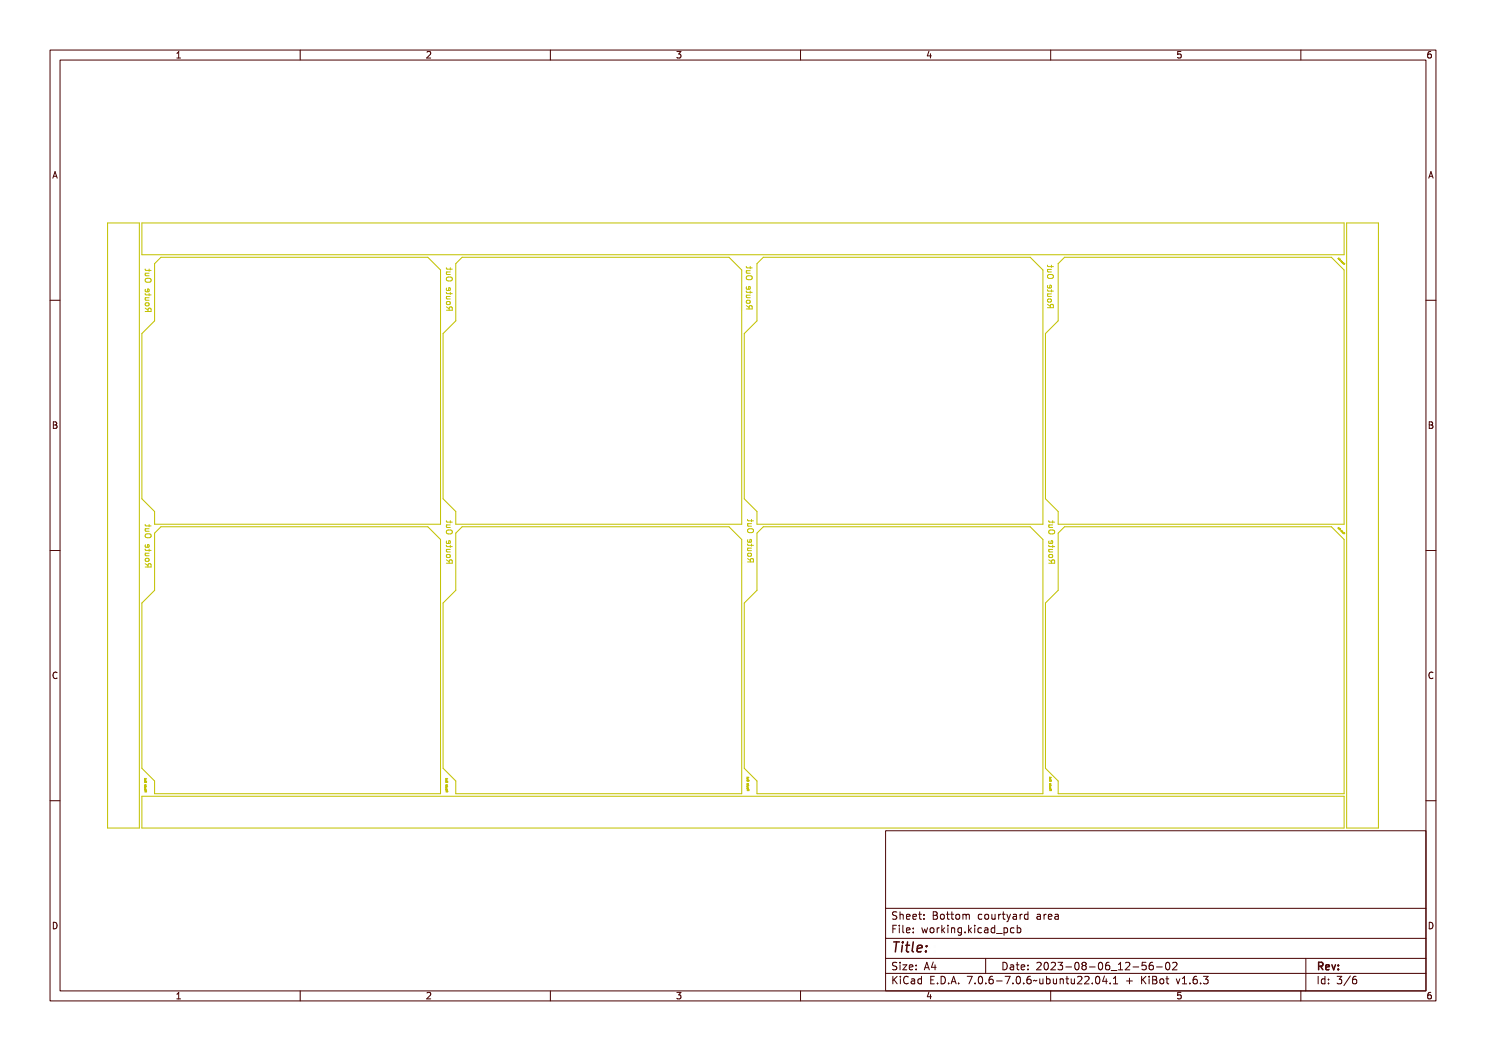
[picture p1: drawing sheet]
<svg xmlns="http://www.w3.org/2000/svg" width="297mm" height="210mm" viewBox="0 0 297 210" stroke-linecap="round" stroke-linejoin="round" font-family="sans-serif">
<defs><g id="words">
<text font-size="2.7" fill="#480000" x="178" y="190.3">Title:</text>
<g font-size="2" fill="#480000">
<text x="178" y="183.7">Sheet: Bottom courtyard area</text>
<text x="178" y="186.5">File: working.kicad_pcb</text>
<text x="178" y="193.9">Size: A4</text>
<text x="178" y="196.6">KiCad E.D.A. 7.0.6-7.0.6~ubuntu22.04.1 + KiBot v1.6.3</text>
<text x="200" y="193.9">Date: 2023-08-06_12-56-02</text>
<text x="263" y="196.6">Id: 3/6</text>
<text x="263" y="193.9">Rev:</text>
</g>
<g font-size="1.7" fill="#480000">
<text x="35" y="11.7">1</text>
<text x="85" y="11.7">2</text>
<text x="135" y="11.7">3</text>
<text x="185" y="11.7">4</text>
<text x="235" y="11.7">5</text>
<text x="285" y="11.7">6</text>
<text x="10.5" y="35.7">A</text>
<text x="285.5" y="35.7">A</text>
<text x="10.5" y="85.6">B</text>
<text x="285.5" y="85.6">B</text>
<text x="10.5" y="135.7">C</text>
<text x="285.5" y="135.7">C</text>
<text x="10.5" y="185.6">D</text>
<text x="285.5" y="185.6">D</text>
<text x="35" y="199.7">1</text>
<text x="85" y="199.7">2</text>
<text x="135" y="199.7">3</text>
<text x="185" y="199.7">4</text>
<text x="235" y="199.7">5</text>
<text x="285" y="199.7">6</text>
</g>
</g></defs>
<g fill="none" stroke="#c2c200" stroke-width=".2">
<path d="M21.5 44.6h6.4v120.9h-6.4zM27.8 56.1a.54 .54 0 0 1 .8-.1 .54 .54 0 0 1 .1 .7 .62 .62 0 0 1-1-.4zM27.9 56.3a.51 .51 0 0 1 .5-.1 .51 .51 0 0 1 .3 .3 .51 .51 0 0 1-.5 .2 .51 .51 0 0 1-.3-.4zM28 59.9h.9l-.2 .1a.28 .28 0 0 1 .2 .4 .28 .28 0 0 1-.4 .1h-.5v-.1h.6l.2-.2-.2-.2h-.6zM28 58.9h.1v.4h.6l.2-.4v.4l-.2 .1h-.6l-.1 .2v-.2h-.2v-.1h.2zM28 55.1h.9l-.2 .2a.28 .28 0 0 1 .2 .3 .28 .28 0 0 1-.4 .2h-.5v-.1h.6l.2-.2-.2-.2h-.6zM28 54.2h.1v.3h.6l.2-.3v.3l-.2 .2h-.6l-.1 .2v-.2h-.2v-.2h.2zM28.1 58l.4-.1v.7a.33 .33 0 0 0 .3-.3 .33 .33 0 0 0-.1-.3 .44 .44 0 0 1 .1 .6 .44 .44 0 0 1-.7 .1 .44 .44 0 0 1 0-.7zM28.2 58.1h.2v.4l-.3-.1zM28.4 44.6h240.2v6.3h-240.2zM29 53.8l.2 .2h1M29 58.6l.2 .3h1"/>
<path d="M29 59.5h.8M29 54.6h.8M29.1 55.8l.7-.2a.39 .39 0 0 1 .4 .4 .39 .39 0 0 1-.4 .4h-.4a.39 .39 0 0 1-.4-.2 .39 .39 0 0 1 .1-.4zM29.1 57.8l-.1 .3 .2 .2h.5v-.5l-.2-.1-.1 .6M29.1 54.6v.4l.7 .1M29.1 59.5v.4l.7 .1M29.8 53.8v.4M29.8 58.6v.5M32.2 51.4h53.3l2.5 2.6v50.8h-57.1v-2.6l-2.5-2.5v-33l2.5-2.6v-11.4zM88 55.9a.54 .54 0 0 1 .8-.1 .54 .54 0 0 1 .1 .7 .62 .62 0 0 1-1-.5zM88.1 56.1a.51 .51 0 0 1 .5-.2 .51 .51 0 0 1 .3 .4 .51 .51 0 0 1-.5 .1 .51 .51 0 0 1-.3-.3zM88.2 59.6h.9l-.2 .2a.28 .28 0 0 1 .2 .3 .28 .28 0 0 1-.4 .2h-.5v-.2h.6l.2-.1-.2-.2h-.6z"/>
<path d="M88.2 58.7h.1v.3h.6l.2-.3v.3l-.2 .1-.6 .1-.1 .2v-.2h-.2v-.2h.2zM88.2 54.9h.9l-.2 .1a.28 .28 0 0 1 .2 .4 .28 .28 0 0 1-.4 .2h-.5v-.2h.6l.2-.2-.2-.2h-.6zM88.2 54h.1v.3h.6l.2-.3v.3l-.2 .1h-.6l-.1 .3v-.3h-.2v-.1h.2zM88.3 57.8l.4-.1v.6a.33 .33 0 0 0 .3-.2 .33 .33 0 0 0-.1-.4 .44 .44 0 0 1 .1 .6 .44 .44 0 0 1-.7 .1 .44 .44 0 0 1 0-.6zM88.4 57.9l.2-.1v.5l-.3-.2zM89.2 53.5l.2 .3h1M89.2 58.4l.2 .3h1M89.2 59.2h.8M89.2 54.3h.8M89.3 57.5l-.1 .4 .2 .2 .5-.1v-.5h-.2l-.1 .6M89.3 54.3v.5h.7M89.3 59.2v.5h.7"/>
<path d="M89.4 55.4h.6a.39 .39 0 0 1 .4 .3 .39 .39 0 0 1-.4 .4h-.4a.4 .4 0 0 1-.4-.2 .4 .4 0 0 1 .2-.5zM90 53.5v.4M90 58.4v.4M91.1 52.7l1.3-1.3h53.3l2.5 2.6v50.8h-57.1v-2.6l-2.5-2.5v-33l2.5-2.6zM148 55.6a.54 .54 0 0 1 .7-.1 .54 .54 0 0 1 .2 .7 .62 .62 0 0 1-1-.4zM148 55.8a.51 .51 0 0 1 .5-.2 .51 .51 0 0 1 .4 .4 .51 .51 0 0 1-.5 .2 .51 .51 0 0 1-.4-.4zM148.1 59.4h.9l-.1 .1a.28 .28 0 0 1 .1 .4 .28 .28 0 0 1-.3 .1h-.6v-.1h.7l.1-.2-.1-.2h-.7zM148.1 58.4h.2v.4h.5l.2-.4v.4l-.1 .1h-.6l-.2 .2v-.2h-.2v-.1h.2zM148.1 54.6h.9l-.1 .2a.28 .28 0 0 1 .1 .3 .28 .28 0 0 1-.3 .2h-.6v-.1l.7-.1 .1-.1-.1-.2h-.7zM148.1 53.7h.2v.3h.5l.2-.3v.3l-.1 .2h-.6l-.2 .2v-.2h-.2v-.2h.2zM148.2 57.5l.4-.1v.6a.33 .33 0 0 0 .3-.2 .33 .33 0 0 0-.1-.3 .44 .44 0 0 1 .1 .6 .44 .44 0 0 1-.6 .1 .44 .44 0 0 1-.1-.7zM148.3 57.6h.2v.4l-.2-.1z"/>
<path d="M149.2 53.2l.1 .3h1M149.2 58.1l.1 .3h1M149.2 59h.7M149.2 54.1h.7M149.2 57.3v.3l.1 .2 .6-.1v-.4l-.2-.1-.1 .6M149.2 55.3l.7-.2a.39 .39 0 0 1 .5 .4 .39 .39 0 0 1-.5 .4h-.3a.39 .39 0 0 1-.4-.2 .39 .39 0 0 1 0-.4zM149.3 59l-.1 .4 .7 .1M149.3 54.1l-.1 .4 .7 .1M149.9 53.2v.5M149.9 58.1v.5M151.3 52.7l1.3-1.3h53.3l2.5 2.6v50.8h-57.1v-2.6l-2.5-2.5v-33l2.5-2.6zM208.2 55.4a.54 .54 0 0 1 .7-.1 .54 .54 0 0 1 .2 .7 .62 .62 0 0 1-1-.5z"/>
<path d="M208.2 55.6a.51 .51 0 0 1 .5-.2 .51 .51 0 0 1 .4 .4 .51 .51 0 0 1-.5 .1 .51 .51 0 0 1-.4-.3zM208.3 59.1h.9l-.1 .2a.28 .28 0 0 1 .1 .3 .28 .28 0 0 1-.3 .2h-.6v-.2h.7l.1-.1-.2-.2h-.6zM208.3 58.2h.2v.3h.5l.2-.3v.3l-.1 .1-.6 .1-.2 .2v-.2h-.2v-.2h.2zM208.3 54.4h.9l-.1 .1a.28 .28 0 0 1 .1 .4 .28 .28 0 0 1-.3 .1h-.6v-.1h.7l.1-.2-.2-.2h-.6zM208.3 53.5h.2v.3h.5l.2-.3v.3l-.1 .1h-.6l-.2 .2v-.2h-.2v-.1h.2zM208.4 57.3l.4-.1v.6a.33 .33 0 0 0 .3-.2 .33 .33 0 0 0-.1-.4 .44 .44 0 0 1 .1 .6 .44 .44 0 0 1-.6 .1 .44 .44 0 0 1-.1-.6zM208.5 57.4l.2-.1v.5l-.2-.2zM209.4 53l.1 .3h1M209.4 57.9l.1 .3h1M209.4 58.7h.7M209.4 53.8h.7M209.4 57v.4l.1 .1h.6v-.5h-.2l-.2 .5"/>
<path d="M209.4 59.9l.5-.2 .2 .4-.2 .3h-.3l-.2-.3zM209.4 55l.7-.2a.39 .39 0 0 1 .5 .4 .39 .39 0 0 1-.5 .4h-.4a.39 .39 0 0 1-.3-.2 .39 .39 0 0 1 0-.4zM209.5 53.8l-.1 .5h.7M209.5 58.7l-.1 .5h.7M210.1 53v.4M210.1 57.9v.4M211.5 52.7l1.3-1.3h53.3l2.5 2.6v50.8h-57.1v-2.6l-2.5-2.5v-33l2.5-2.6zM267.4 51.7h.1M267.5 51.7h.1M267.5 51.6h.1M267.6 51.8h.1M267.6 51.5l-.1 .2"/>
<path d="M267.6 51.7l-.1 .1M267.7 51.9v.1M267.7 52h.1M267.7 51.7l-.1 .1M267.9 51.8h.1M267.9 51.8l-.2 .1M267.9 51.8v.1M267.9 51.9l-.1 .1M267.9 51.9h.1M268 52.2v.1M268 52.3h.1M268.1 52.2v.1"/>
<path d="M268.1 52.1l.1 .1M268.1 52.1v.1M268.1 52.4h.1M268.1 52.2l-.1 .1M268.2 52.2h-.1M268.2 52.4h-.1M268.2 52.2l.1 .1M268.2 52.5h.1M268.3 52.5h.1M268.3 52.2l-.1 .2M268.3 52.4l-.1 .1M268.4 52.6h.1"/>
<path d="M268.4 52.6v.1M268.4 52.4l-.1 .1M268.4 52.7h.1M268.4 52.5v.1M268.5 52.5h.1M268.5 52.5v.1M268.5 52.8h.3h-.2l.1 .1zM268.5 52.6v.1M268.5 52.6h.1M268.5 52.8h.1M268.6 52.7h.1M268.6 52.7l-.1 .1"/>
<path d="M268.7 52.6l-.1 .1M268.7 52.6h.1M268.7 52.6l.1 .1-.2 .2M268.8 52.5l.2 .1-.1-.2 .1 .2zM269 52.3l.2 .1zM269.1 52.2l.2 .1zM269.2 52.2h.1M269.2 44.6h6.3v120.9h-6.3zM269.4 51.9l.1 .1zM269.5 51.9h.1v-.1l.1 .1zM269.6 51.6l.2 .2zM27.8 61.9l.4-.1 .1 .2 .6-.4v.2l-.5 .4v.1h.5v.2h-1.2z"/>
<path d="M27.9 62h.3l.1 .3h-.5zM28.2 61l.5 .1a.29 .29 0 0 1-.3 .3 .29 .29 0 0 1-.2-.4zM29 62.2h1.2l-.1-.6-.5 .1v.5M29 61.6l.6 .4M29.1 60.6l.5-.1 .2 .4-.2 .2h-.4l-.2-.2zM88 61.6l.4-.1 .1 .2 .6-.3v.1l-.5 .4v.2h.5v.1h-1.2zM88.1 61.7h.3l.1 .4h-.5zM88.4 60.7l.5 .1a.29 .29 0 0 1-.3 .3 .29 .29 0 0 1-.2-.4zM89.2 62h1.2l-.1-.6h-.5v.6M89.2 61.3l.6 .4M89.3 60.3h.6v.5h-.6l-.1-.2zM148 61.4l.3-.1 .2 .2 .5-.4v.2l-.5 .4v.1h.5v.2h-1.1z"/>
<path d="M148 61.5h.3l.1 .3h-.4zM148.3 60.5l.6 .1a.29 .29 0 0 1-.3 .3 .29 .29 0 0 1-.3-.4zM149.2 61.1l.5 .4M149.2 61.7h1.1l-.1-.6-.4 .1-.1 .5M149.2 60.1l.5-.1 .2 .4-.2 .2h-.3l-.2-.2zM208.1 61.1l.4-.1 .2 .2 .5-.3v.1l-.5 .4v.2h.5v.1h-1.1zM208.2 61.2h.3l.1 .4h-.4zM208.5 60.2l.6 .1a.29 .29 0 0 1-.3 .3 .29 .29 0 0 1-.3-.4zM209.4 60.8l.5 .4M209.4 61.5h1.1l-.1-.6h-.4l-.1 .6M27.8 112.9l.4-.1 .1 .3 .6-.4v.2l-.5 .3v.2h.5v.1h-1.2zM27.8 107.2a.54 .54 0 0 1 .8-.1 .54 .54 0 0 1 .1 .7 .62 .62 0 0 1-1-.5z"/>
<path d="M27.9 107.4a.51 .51 0 0 1 .5-.2 .51 .51 0 0 1 .3 .4 .51 .51 0 0 1-.5 .2 .51 .51 0 0 1-.3-.4zM27.9 113h.3l.1 .4h-.5zM28 110.9h.9l-.2 .2a.28 .28 0 0 1 .2 .3 .28 .28 0 0 1-.4 .2h-.5v-.1l.6-.1 .2-.1-.2-.2h-.6zM28 110h.1v.3h.6l.2-.3v.3l-.2 .2h-.6l-.1 .2v-.2h-.2v-.2h.2zM28 106.2h.9l-.2 .1a.28 .28 0 0 1 .2 .4 .28 .28 0 0 1-.4 .2h-.5v-.2h.6l.2-.2-.2-.1-.6-.1zM28 105.3h.1v.3h.6l.2-.3v.3l-.2 .1h-.6l-.1 .3v-.3h-.2v-.1h.2zM28.1 109.1l.4-.1v.6a.33 .33 0 0 0 .3-.2 .33 .33 0 0 0-.1-.4 .44 .44 0 0 1 .1 .7 .44 .44 0 0 1-.7 0 .44 .44 0 0 1 0-.6zM28.2 109.2l.2-.1v.5l-.3-.2zM28.2 112.1h.5a.29 .29 0 0 1-.3 .3 .29 .29 0 0 1-.2-.3zM29 110.5h.8M29 105.7h.8M29 112.6l.6 .4"/>
<path d="M29 113.3h1.2l-.1-.6h-.5v.6M29 104.8l.2 .3h1M29 109.7l.2 .3h1M29.1 108.9l-.1 .3 .2 .2 .5-.1v-.4l-.2-.1-.1 .6M29.1 111.6h.6v.5h-.6l-.1-.1zM29.1 105.7v.4l.7 .1M29.1 110.5v.5l.7 .1M29.2 106.7h.6a.39 .39 0 0 1 .4 .4 .39 .39 0 0 1-.4 .4h-.4a.4 .4 0 0 1-.4-.3 .4 .4 0 0 1 .2-.5zM29.8 104.8v.5M29.8 109.7v.5M32.2 105.3h53.3l2.5 2.5v50.8h-57.1v-2.5l-2.5-2.6v-33l2.5-2.5v-11.5zM88 112.2l.4-.1 .1 .2 .6-.4v.2l-.5 .4v.1h.5v.2h-1.2z"/>
<path d="M88 106.4a.54 .54 0 0 1 .8-.1 .54 .54 0 0 1 .1 .7 .62 .62 0 0 1-1-.4zM88.1 106.6a.51 .51 0 0 1 .5-.2 .51 .51 0 0 1 .3 .4 .51 .51 0 0 1-.5 .2 .51 .51 0 0 1-.3-.4zM88.1 112.3h.3l.1 .3h-.5zM88.2 110.2h.9l-.2 .1a.28 .28 0 0 1 .2 .4 .28 .28 0 0 1-.4 .1h-.5v-.1h.6l.2-.2-.2-.2h-.6zM88.2 109.2h.1v.4h.6l.2-.4v.4l-.2 .1h-.6l-.1 .2v-.2h-.2v-.1h.2zM88.2 105.4h.9l-.2 .2a.28 .28 0 0 1 .2 .3 .28 .28 0 0 1-.4 .2h-.5v-.1l.6-.1 .2-.1-.2-.2h-.6zM88.2 104.5h.1v.3h.6l.2-.3v.3l-.2 .2h-.6l-.1 .2v-.2h-.2v-.2h.2zM88.3 108.3l.4-.1v.6a.33 .33 0 0 0 .3-.2 .33 .33 0 0 0-.1-.3 .44 .44 0 0 1 .1 .6 .44 .44 0 0 1-.7 .1 .44 .44 0 0 1 0-.7zM88.4 108.4h.2v.4l-.3-.1zM88.4 111.3l.5 .1a.29 .29 0 0 1-.3 .3 .29 .29 0 0 1-.2-.4zM89.2 112.5h1.2l-.1-.6-.5 .1v.5M89.2 109.8h.8"/>
<path d="M89.2 108.9l.2 .3h1M89.2 104.9h.8M89.2 104l.2 .3h1M89.2 111.9l.6 .4M89.3 110.9l.5-.1 .2 .4-.2 .2h-.4l-.2-.2zM89.3 108.1l-.1 .3 .2 .2 .5-.1v-.4l-.2-.1-.1 .6M89.3 109.8v.4l.7 .1M89.3 104.9v.4l.7 .1M89.4 106l.6-.1a.39 .39 0 0 1 .4 .4 .39 .39 0 0 1-.4 .4h-.4a.4 .4 0 0 1-.4-.3 .4 .4 0 0 1 .2-.4zM90 104v.5M90 108.9v.5M92.4 105.3h53.3l2.5 2.5v50.8h-57.1v-2.5l-2.5-2.6v-33l2.5-2.5v-11.5z"/>
<path d="M148.2 111.9l.4-.1 .1 .2 .6-.3v.1l-.5 .4v.2h.5v.1h-1.2zM148.2 106.2a.54 .54 0 0 1 .7-.1 .54 .54 0 0 1 .2 .7 .62 .62 0 0 1-1-.5zM148.2 106.4a.51 .51 0 0 1 .6-.2 .51 .51 0 0 1 .3 .4 .51 .51 0 0 1-.5 .1 .51 .51 0 0 1-.4-.3zM148.3 112h.3l.1 .4h-.5zM148.4 109.9h.9l-.2 .2a.28 .28 0 0 1 .2 .3 .28 .28 0 0 1-.4 .2h-.5v-.2h.6l.2-.1-.2-.2h-.6zM148.4 109h.1v.3h.6l.2-.3-.1 .3-.1 .1-.6 .1-.1 .2v-.2h-.2v-.2h.2zM148.4 105.2h.9l-.2 .1a.28 .28 0 0 1 .2 .4 .28 .28 0 0 1-.4 .1h-.5v-.1h.6l.2-.2-.2-.2h-.6zM148.4 104.3h.1v.3h.6l.2-.3-.1 .3-.1 .1h-.6l-.1 .2v-.2h-.2v-.1h.2zM148.5 108.1l.4-.1v.6a.33 .33 0 0 0 .3-.2 .33 .33 0 0 0-.1-.4 .44 .44 0 0 1 .1 .6 .44 .44 0 0 1-.7 .1 .44 .44 0 0 1 0-.6zM148.6 108.2l.2-.1v.5l-.3-.2zM148.6 111l.5 .1a.29 .29 0 0 1-.3 .3 .29 .29 0 0 1-.2-.4zM149.4 111.6l.6 .4"/>
<path d="M149.4 112.3h1.2l-.1-.6h-.5v.6M149.4 103.8l.2 .3h1M149.4 108.7l.2 .3h1M149.4 109.5h.8M149.4 104.6h.8M149.5 105.8l.7-.2a.39 .39 0 0 1 .4 .4 .39 .39 0 0 1-.4 .4h-.4a.39 .39 0 0 1-.4-.2 .39 .39 0 0 1 .1-.4zM149.5 110.7l.5-.2 .2 .4-.2 .3h-.4l-.2-.3zM149.5 107.8l-.1 .4 .2 .1h.5v-.5h-.2l-.1 .5M149.5 104.6v.5h.7M149.5 109.5v.5h.7M150.2 103.8v.4M150.2 108.7v.4"/>
<path d="M151.3 106.5l1.3-1.2h53.3l2.5 2.5v50.8h-57.1v-2.5l-2.5-2.6v-33l2.5-2.5zM208.4 112.2l.3-.1 .2 .2 .6-.4v.2l-.5 .4v.1h.5v.2h-1.2zM208.4 106.4a.54 .54 0 0 1 .7-.1 .54 .54 0 0 1 .2 .7 .62 .62 0 0 1-1-.4zM208.4 106.6a.51 .51 0 0 1 .6-.2 .51 .51 0 0 1 .3 .4 .51 .51 0 0 1-.5 .2 .51 .51 0 0 1-.4-.4zM208.5 112.3h.3v.3h-.4zM208.6 110.2h.9l-.2 .1a.28 .28 0 0 1 .2 .4 .28 .28 0 0 1-.4 .1h-.5v-.1h.6l.2-.2-.2-.2h-.6zM208.6 109.2h.1v.4h.6l.2-.4-.1 .4-.1 .1h-.6l-.1 .2v-.2h-.2v-.1h.2zM208.6 105.4h.9l-.2 .2a.28 .28 0 0 1 .2 .3 .28 .28 0 0 1-.4 .2h-.5v-.1l.6-.1 .2-.1-.2-.2h-.6zM208.6 104.5h.1v.3h.6l.2-.3-.1 .3-.1 .2h-.6l-.1 .2v-.2h-.2v-.2h.2zM208.7 108.3l.4-.1v.6a.33 .33 0 0 0 .3-.2 .33 .33 0 0 0-.1-.3 .44 .44 0 0 1 .1 .6 .44 .44 0 0 1-.7 .1 .44 .44 0 0 1 0-.7zM208.8 108.4h.2v.4l-.3-.1zM208.8 111.3l.5 .1a.29 .29 0 0 1-.3 .3 .29 .29 0 0 1-.2-.4z"/>
<path d="M209.6 112.5h1.2l-.1-.6-.5 .1v.5M209.6 111.9l.6 .4M209.6 104l.2 .3h1M209.6 108.9l.2 .3h1M209.6 109.8h.8M209.6 104.9h.8M209.7 108.1l-.1 .3 .2 .2 .5-.1v-.4l-.2-.1-.1 .6M209.7 110.9h.6v.4l-.6 .1-.1-.2zM209.7 104.9v.4l.7 .1M209.7 109.8v.4l.7 .1M209.8 106l.6-.1a.39 .39 0 0 1 .4 .4 .39 .39 0 0 1-.4 .4h-.4a.4 .4 0 0 1-.4-.3 .4 .4 0 0 1 .2-.4zM210.4 104v.5"/>
<path d="M210.4 108.9v.5M212.8 105.3h53.3l2.5 2.5v50.8h-57.1v-2.5l-2.5-2.6v-33l2.5-2.5v-11.5zM267.4 105.5h.1M267.5 105.5h.1M267.5 105.4l.1 .1M267.6 105.6h.1M267.6 105.7h.1M267.6 105.4l-.1 .1M267.6 105.5l-.1 .1M267.7 105.8h.1M267.7 105.6l-.1 .1M267.7 105.8l.1 .1"/>
<path d="M267.8 105.9h.1M267.8 105.8v.1M267.9 105.6l-.2 .2M267.9 105.6h.1M267.9 105.6v.1M267.9 105.7h.1M267.9 105.7l-.1 .1M268 106.1h.1M268.1 106v.1M268.1 106.1h.1M268.1 106h.1M268.1 106.2h.1"/>
<path d="M268.2 106l-.1 .1M268.2 106.2h-.1M268.2 106.1l.1 .1M268.2 106.3h.1M268.2 106.3l.1 .1M268.3 106.1l-.1 .1M268.3 106.4h.1M268.3 106.2l-.1 .1M268.4 106.5h.1M268.4 106.3l-.1 .1M268.4 106.4v.1M268.5 106.4h.1"/>
<path d="M268.5 106.6h.3h-.2l.1 .2zM268.5 106.4v.1M268.5 106.6h.1M268.6 106.5h.1M268.6 106.5l.1 .1M268.7 106.6h-.2M268.7 106.5h-.1M268.7 106.5h.1M268.7 106.5h.1l-.2 .2M268.8 106.4h.2l-.1-.1 .1 .1zM269 106.2l.2 .1zM269.1 106l.2 .2z"/>
<path d="M269.2 106.1h.1M269.4 105.8l.1 .1zM269.5 105.7h.2zM269.6 105.5l.2 .1zM28.4 159.1h240.2v6.4h-240.2zM28.5 158.1l.4-.1-.2 .2 .2 .1h-.4zM28.5 156.3l.3 .1zM28.6 158.2l.1 .1zM28.6 157.5h.3v.1l-.3 .1 .2-.1zM28.6 157.2l.3 .1-.3 .1zM28.6 156h.3v.1l-.3 .1 .2-.1zM28.6 155.7l.3 .1-.3 .1z"/>
<path d="M28.6 156.9h.1v.2l.2-.2v.1l-.2 .1zM28.6 156.9l.1 .2zM28.9 156.3l.1-.2 .3 .2M28.9 158l.2 .1M28.9 155.5l.4 .1M28.9 157.1h.1M28.9 157.4l.3 .1M28.9 157.1l.4 .1M28.9 156.9v.1M28.9 156.3h.1M28.9 155.8h.3M28.9 157.7v.1"/>
<path d="M28.9 157.8l.1 .1M28.9 155.8v.1h.3M28.9 156.8v.1M28.9 157.4h.1M28.9 156.3h.4M29 157.9h.1M29 157.7h.1M29 157.7h-.1M29 155.8h-.1M29.1 158.1v.1M29.1 156.8h.1M29.1 156.8l-.1 .2"/>
<path d="M29.1 158h.2M29.1 158v.1M29.1 157.7h.1M29.1 157.8v.1M29.1 157.7v.1M29.1 156.8v.2h-.2M29.2 155.5v.2M29.2 157.1v.1M29.2 157.4h-.3M29.3 158v.1M29.3 158.1v.1h-.4M29.3 156.3h.1"/>
<path d="M88.7 158.1l.4-.1-.2 .2 .2 .1h-.4zM88.7 156.3l.3 .1zM88.8 158.2l.1 .1zM88.8 157.5h.3v.1l-.3 .1 .2-.1zM88.8 157.2l.3 .1-.3 .1zM88.8 156h.3v.1l-.3 .1 .2-.1zM88.8 155.7l.3 .1-.3 .1zM88.8 156.9h.1v.2l.1-.2 .1 .1-.2 .1zM88.8 156.9l.1 .2zM89.1 158.2h.4v-.2l-.2 .1v.1M89.1 157.4h.3M89.1 157.1l.4 .1"/>
<path d="M89.1 155.8h.3M89.1 155.5l.4 .1M89.1 158l.2 .1M89.1 157.1h.1M89.1 156.8v.2h.2M89.1 155.8v.1h.3M89.1 157.7v.1M89.1 157.8v.1M89.1 157.9h.2M89.1 157.7h.2M89.1 157.4v.1h.3M89.1 157.7h.1"/>
<path d="M89.1 155.8h.1M89.3 156.8h.1M89.3 156.8l-.1 .2M89.3 156.8l.1 .1M89.3 157.7h.1M89.3 157.8v.1M89.3 157.7v.1M89.4 155.5v.2M89.4 157.1v.1M89.4 156.9l-.1 .1M89.5 156.3h.1M148.9 157.9l.4-.1-.2 .2 .2 .1h-.4z"/>
<path d="M148.9 156.1h.3zM149 157.9l.1 .1zM149 157.2h.3v.2h-.3l.2-.1zM149 156.9l.3 .1-.3 .1zM149 155.7h.3v.2h-.3l.2-.1zM149 155.4l.3 .1-.3 .1zM149 156.6h.1v.2l.1-.2 .1 .2h-.2zM149 156.7l.1 .1zM149.3 157.1h.3M149.3 155.5h.3M149.3 157.8l.2 .1M149.3 155.3h.1"/>
<path d="M149.3 156.8v.1M149.3 156.9h.1M149.3 156.6l.1 .1h.1v-.1l-.1 .1M149.3 155.9l.1 .2h.2l.1-.2M149.3 157.5v.1M149.3 157.6h.1M149.3 155.6v.1M149.3 157.1v.1M149.3 157.2l.1 .1M149.3 155.7h.1M149.3 155.3l.1 .1M149.3 157.6h.2"/>
<path d="M149.3 157.4h.2M149.3 157.4v.1M149.3 157.1h.1M149.3 155.5v.1M149.4 157.3h.2M149.4 156.9h.3M149.4 155.9h.2M149.4 155.7h.2M149.4 155.4h.3M149.4 155.9h-.1M149.5 157.4v.1M149.5 157.6h.1"/>
<path d="M149.5 157.5v.1M149.6 155.3v.1M149.6 156.8v.2M149.6 155.9h.1M149.7 157.8l-.2 .2M149.7 157.8h.1M149.7 157.8v.2h-.4M209.4 157.9l.3-.1-.1 .2 .1 .1h-.3zM209.4 156.1h.3zM209.4 157.9l.1 .1zM209.4 157.2h.3v.2h-.3l.3-.1zM209.4 156.9l.3 .1-.3 .1z"/>
<path d="M209.4 155.7h.3v.2h-.3l.3-.1zM209.4 155.4l.3 .1-.3 .1zM209.5 156.6h.1v.2l.1-.2v.2h-.2zM209.5 156.7l.1 .1zM209.8 157.8l.1 .1M209.8 155.3l.3 .1M209.8 156.8v.1M209.8 157.1h.2M209.8 156.9h.3M209.8 155.5h.2M209.8 157.5l.1-.1 .1 .2h-.2zM209.8 156.6v.1h.2v-.1l-.1 .1"/>
<path d="M209.8 155.6v.1h.2M209.8 157.1v.1l.2 .1M209.8 157.1h.1M209.8 155.5v.1M209.9 157.4h.1M210 157.8l-.1 .2M210 157.8h.1M210 155.3v.1M210 156.8v.2M210.1 155.9h.1M210.1 157.8h.1M210.1 157.8v.2h-.3"/>
<circle cx="268.8" cy="52.7" r=".09"/>
<circle cx="268.8" cy="52.7" r=".06"/>
<circle cx="269.4" cy="52" r=".1"/>
<circle cx="28.4" cy="61.2" r=".43"/>
<circle cx="88.6" cy="60.9" r=".43"/>
<circle cx="148.6" cy="60.7" r=".43"/>
<circle cx="208.8" cy="60.4" r=".43"/>
<circle cx="28.4" cy="112.2" r=".43"/>
<circle cx="88.6" cy="111.5" r=".43"/>
<circle cx="148.8" cy="111.2" r=".43"/>
<circle cx="209" cy="111.5" r=".43"/>
<circle cx="268.8" cy="106.5" r=".09"/>
<circle cx="268.8" cy="106.5" r=".06"/>
<circle cx="269.4" cy="105.9" r=".1"/>
<circle cx="28.7" cy="156.4" r=".17"/>
<circle cx="28.7" cy="157.9" r=".1"/>
<circle cx="28.7" cy="157.9" r=".14"/>
<circle cx="88.9" cy="156.4" r=".17"/>
<circle cx="88.9" cy="157.9" r=".1"/>
<circle cx="88.9" cy="157.9" r=".14"/>
<circle cx="89.3" cy="156.3" r=".18"/>
<circle cx="149.1" cy="156.2" r=".17"/>
<circle cx="149.1" cy="157.6" r=".1"/>
<circle cx="149.1" cy="157.6" r=".14"/>
<circle cx="209.5" cy="156.2" r=".17"/>
<circle cx="209.6" cy="157.6" r=".1"/>
<circle cx="209.6" cy="157.6" r=".14"/>
<circle cx="209.9" cy="155.9" r=".18"/>
</g>
<g fill="none" stroke="#480000" stroke-width=".2">
<path d="M10 10h277v190h-277zM12 12h273v186h-273zM60 10v2M110 10v2M160 10v2M210 10v2M260 10v2M10 60h2M285 60h2M10 110h2M285 110h2M10 160h2"/>
<path d="M285 160h2M177 166h108v32h-108zM60 198v2M110 198v2M160 198v2M177 181.5h108M177 187.5h108M177 191.5h108M177 194.5h108M178.1 195.2h.2v.6l.6-.6h.3l-.6 .6 .6 .8h-.2l-.5-.7-.2 .2v.5h-.2zM178.2 185h.9v.2h-.7v.4h.6v.2h-.6v.7h-.2zM178.3 182.4l.5-.1h.2v.2a.31 .31 0 0 0-.5-.1 .31 .31 0 0 0 0 .5 .5 .5 0 0 1 .6 .6 .5 .5 0 0 1-.8 .2l-.1-.2a.34 .34 0 0 0 .4 .1 .34 .34 0 0 0 .1-.5 .47 .47 0 0 1-.5-.2 .47 .47 0 0 1 .1-.5z"/>
<path d="M178.3 192.5l.5-.1h.2v.2a.31 .31 0 0 0-.5-.1 .31 .31 0 0 0 0 .5 .5 .5 0 0 1 .6 .6 .5 .5 0 0 1-.8 .2l-.1-.2a.34 .34 0 0 0 .4 .1 .34 .34 0 0 0 .1-.5 .47 .47 0 0 1-.5-.2 .47 .47 0 0 1 .1-.5zM179.4 182.2h.2v.6a.35 .35 0 0 1 .4-.1 .35 .35 0 0 1 .2 .4v.6h-.2v-.8h-.4v.8h-.2zM179.5 185.4h.4v.9h.4v.2h-.9v-.2h.3v-.8h-.2zM179.5 192.8h.4v.9h.4v.1h-.9v-.1h.3v-.8h-.2zM179.5 195.6h.4v.9h.4v.1h-.9v-.1h.3v-.8h-.2zM179.7 184.9h.2v.3h-.2zM179.7 192.3h.2v.3h-.2zM179.7 195.1h.2v.3h-.2zM180.6 184.9h.4v1.3l.4 .1v.2l-.5-.2v-1.2h-.3zM180.6 192.8h.8l-.6 .9h.6v.1h-.8l.6-.9h-.6zM180.7 182.8l.1-.1a.49 .49 0 0 1 .5 0 .49 .49 0 0 1 .2 .5h-.8a.42 .42 0 0 0 .3 .4 .42 .42 0 0 0 .4-.1 .47 .47 0 0 1-.4 .3 .47 .47 0 0 1-.4-.3zM180.7 195.4a.4 .4 0 0 1 .4-.3 .4 .4 0 0 1 .4 .3 .56 .56 0 0 0-.8 .4 .56 .56 0 0 0 .5 .7l.3-.1a.43 .43 0 0 1-.5 .3 .43 .43 0 0 1-.4-.4v-.6z"/>
<path d="M180.8 182.9l.4-.1 .1 .3h-.6zM181.8 195.6l.3-.1a.43 .43 0 0 1 .5 .5v.6h-.1v-.1a.38 .38 0 0 1-.5 .2 .38 .38 0 0 1-.2-.5 .38 .38 0 0 1 .4-.2h.3a.35 .35 0 0 0-.3-.4 .35 .35 0 0 0-.4 .2zM181.9 182.8l.1-.1a.49 .49 0 0 1 .5 0 .49 .49 0 0 1 .2 .5h-.8a.42 .42 0 0 0 .3 .4 .42 .42 0 0 0 .5-.1 .47 .47 0 0 1-.5 .3 .47 .47 0 0 1-.4-.3zM181.9 185.5l.1-.1a.49 .49 0 0 1 .5 0 .49 .49 0 0 1 .2 .5h-.8a.42 .42 0 0 0 .3 .4 .42 .42 0 0 0 .5-.1 .47 .47 0 0 1-.5 .3 .47 .47 0 0 1-.4-.3zM181.9 192.9l.1-.1a.49 .49 0 0 1 .5 0 .49 .49 0 0 1 .2 .5h-.8a.42 .42 0 0 0 .3 .4 .42 .42 0 0 0 .5-.1 .47 .47 0 0 1-.5 .3 .47 .47 0 0 1-.4-.3zM182 196.2l.5-.1a.31 .31 0 0 1-.2 .4 .31 .31 0 0 1-.4-.1zM182 182.9l.4-.1 .1 .3h-.6zM182 185.6l.4-.1 .1 .3h-.6zM182 193l.4-.1 .1 .3h-.6zM183 195.7l.4-.2 .2 .2v-.6h.2v1.5h-.2v-.1a.42 .42 0 0 1-.5 .1 .42 .42 0 0 1-.2-.5zM183.2 195.8l.1-.1a.4 .4 0 0 1 .3 .4 .4 .4 0 0 1-.3 .4l-.2-.2zM183.2 182.3h.2v.4h.4v.1h-.4v.7l.4 .1v.1h-.4l-.1-.1-.1-.8h-.3v-.1h.3z"/>
<path d="M183.3 185.4h.2v.3h-.2zM183.3 186.2h.2v.3h-.2zM183.3 192.8h.2v.3h-.2zM183.3 193.6h.2v.2h-.2zM184.5 182.7h.2v.3h-.2zM184.5 183.5h.2v.2h-.2zM185.2 185.4h.2l.2 .8 .1-.5h.2l.2 .5 .1-.8h.2l-.2 1.1h-.2l-.2-.7-.2 .7h-.1zM185.4 195.2h.9v.2h-.7v.4h.6v.2h-.6v.5h.7v.1h-.9zM185.7 192.4h.2l.5 1.4h-.2l-.1-.3h-.5l-.1 .3h-.2zM185.8 192.6l.2 .7h-.4zM186.6 182.3h.4a.35 .35 0 0 1 .5 .2 .35 .35 0 0 1-.3 .5 .41 .41 0 0 1 .3 .5 .41 .41 0 0 1-.5 .2h-.4zM186.8 183.1h.2a.27 .27 0 0 1 .3 .2 .27 .27 0 0 1-.3 .3h-.2z"/>
<path d="M186.8 182.5h.2a.23 .23 0 0 1 .3 .2 .23 .23 0 0 1-.3 .2h-.2zM186.8 185.6l.1-.1a.39 .39 0 0 1 .4 .4 .39 .39 0 0 1-.4 .4l-.1-.2zM186.9 196.4h.2v.2h-.2zM187.1 192.4h.2v.9h.2v.2h-.2v.3h-.2v-.3h-.6zM187.1 192.6v.7h-.4zM187.8 195.2a.76 .76 0 0 1 .9 .7 .76 .76 0 0 1-.9 .7zM188 195.4a.57 .57 0 0 1 .5 .5 .57 .57 0 0 1-.5 .6zM188 185.4h.2v.2v-.1a.29 .29 0 0 1 .3-.2 .29 .29 0 0 1 .3 .3 .37 .37 0 0 0-.5-.1 .37 .37 0 0 0-.1 .4v.6h-.2zM188 182.9l.1-.1a.39 .39 0 0 1 .4 .4 .39 .39 0 0 1-.4 .4l-.1-.2zM189.1 184.9h.1v.9l.5-.4h.2l-.4 .4 .5 .7h-.2l-.4-.6-.2 .1v.5h-.1zM189.2 182.3h.2v.4h.4v.1h-.4v.7l.4 .1v.1h-.4l-.1-.1-.1-.8h-.2v-.1h.2zM189.3 196.4h.3v.2h-.3z"/>
<path d="M190.3 185.4h.4v.9h.4v.2h-.9v-.2h.4v-.8h-.3zM190.5 182.3h.1v.4h.4v.1h-.4v.7l.4 .1v.1h-.4l-.1-.1v-.8h-.3v-.1h.3zM190.5 195.2h.3l.4 1.4h-.2l-.1-.3h-.5l-.1 .3h-.2zM190.6 184.9h.1v.3h-.1zM190.6 195.4l.2 .7h-.4zM191.4 185.4h.2v.1a.35 .35 0 0 1 .4-.1 .35 .35 0 0 1 .3 .4v.7h-.2l-.1-.9h-.3l-.1 .9h-.2zM191.6 182.9l.1-.1a.39 .39 0 0 1 .4 .4 .39 .39 0 0 1-.4 .4l-.1-.2zM191.7 196.4h.3v.2h-.3zM192.5 182.7l.6 .1 .3-.1 .1 1h-.1l-.1-.9-.2 .1v.8h-.1l-.2-.9-.1 .9h-.2zM192.7 185.5l.3-.2 .3 .2v-.1h.2v1a.53 .53 0 0 1-.8 .4v-.2a.36 .36 0 0 0 .4 .1 .36 .36 0 0 0 .2-.4l-.1 .1a.53 .53 0 0 1-.7-.3 .53 .53 0 0 1 .2-.6zM192.8 185.6l.1-.1a.39 .39 0 0 1 .4 .4 .39 .39 0 0 1-.4 .4l-.1-.2zM193.8 195.2h.9l-.5 1.4h-.2l.5-1.2h-.7z"/>
<path d="M194.1 186.2h.3v.3h-.3zM195.1 184.9h.2v.9l.4-.4h.3l-.5 .4 .5 .7h-.2l-.4-.6-.1 .1v.5h-.2zM195.2 182.8a.39 .39 0 0 1 .4-.2 .39 .39 0 0 1 .3 .3 .4 .4 0 0 0-.6 0 .4 .4 0 0 0 0 .6 .4 .4 0 0 0 .6 0 .45 .45 0 0 1-.6 .3 .45 .45 0 0 1-.3-.6zM195.3 196.4h.3v.2h-.3zM196.3 185.4h.5v.9h.3v.2h-.9v-.2h.4v-.8h-.3zM196.3 195.4a.57 .57 0 0 1 .7 0 .57 .57 0 0 1 .1 .8 .5 .5 0 0 1-.6 .5 .5 .5 0 0 1-.3-.8zM196.4 182.9l.1-.1a.39 .39 0 0 1 .4 .4 .39 .39 0 0 1-.4 .4l-.1-.2zM196.5 195.4a.61 .61 0 0 1 .4 1l-.1 .1a.61 .61 0 0 1-.4-1zM196.6 184.9h.2v.3h-.2zM197 191.5v3M197.4 182.7h.2v.8l.2 .1 .3-.2v-.7h.2v1h-.2v-.1a.35 .35 0 0 1-.4 .2 .35 .35 0 0 1-.3-.5zM197.6 185.5a.39 .39 0 0 1 .4-.2 .39 .39 0 0 1 .3 .3 .4 .4 0 0 0-.6 0 .4 .4 0 0 0 0 .6 .4 .4 0 0 0 .6 0 .45 .45 0 0 1-.6 .3 .45 .45 0 0 1-.3-.6z"/>
<path d="M197.7 196.4h.3v.2h-.3zM198.7 185.4l.2-.1a.43 .43 0 0 1 .6 .5v.7h-.2v-.2a.38 .38 0 0 1-.5 .2 .38 .38 0 0 1-.2-.5 .38 .38 0 0 1 .5-.2h.2a.35 .35 0 0 0-.3-.4 .35 .35 0 0 0-.3 .2zM198.7 195.4a.38 .38 0 0 1 .4-.3 .38 .38 0 0 1 .3 .3 .43 .43 0 0 0-.5 0 .43 .43 0 0 0-.1 .5 .46 .46 0 0 1 .7 .1 .46 .46 0 0 1-.2 .6 .46 .46 0 0 1-.7-.2zM198.8 182.7h.2v.2v-.1a.29 .29 0 0 1 .4-.2 .29 .29 0 0 1 .2 .3 .37 .37 0 0 0-.4-.1 .37 .37 0 0 0-.2 .4v.5h-.2zM198.8 186l.5-.1a.31 .31 0 0 1-.1 .4 .31 .31 0 0 1-.4-.1zM199.9 185.5l.3-.2 .3 .2v-.6h.2v1.6h-.2v-.2a.42 .42 0 0 1-.5 .1 .42 .42 0 0 1-.2-.5zM200 196h.5v.2h-.5zM200 185.6l.1-.1a.39 .39 0 0 1 .4 .4 .39 .39 0 0 1-.4 .4l-.1-.2zM200.1 182.3h.2v.4h.4v.1h-.4v.7l.4 .1v.1h-.4l-.2-.1v-.8h-.3v-.1h.3zM200.1 192.4a.76 .76 0 0 1 1 .7 .76 .76 0 0 1-1 .7zM200.3 192.6a.57 .57 0 0 1 .6 .5 .57 .57 0 0 1-.6 .6zM200.9 186.8l1.2 .1z"/>
<path d="M201 182.7h.2l.3 .8 .3-.8h.2l-.3 .7a.68 .68 0 0 1-.7 .8l.4-.5zM201 195.2h.9l-.5 1.4h-.2l.5-1.2h-.7zM201.4 192.8l.3-.1a.43 .43 0 0 1 .5 .5v.6h-.1v-.1a.38 .38 0 0 1-.5 .2 .38 .38 0 0 1-.2-.5 .38 .38 0 0 1 .4-.2h.3a.35 .35 0 0 0-.3-.4 .35 .35 0 0 0-.4 .2zM201.6 193.4l.5-.1a.31 .31 0 0 1-.2 .4 .31 .31 0 0 1-.4-.1zM202.2 185.4h.2v.1a.53 .53 0 0 1 .8 .3 .53 .53 0 0 1-.6 .7l-.2-.2v.6h-.2zM202.3 182.7l.3-.1a.43 .43 0 0 1 .5 .5v.6h-.2v-.1a.38 .38 0 0 1-.5 .2 .38 .38 0 0 1-.2-.5 .38 .38 0 0 1 .5-.2h.2a.35 .35 0 0 0-.2-.4 .35 .35 0 0 0-.4 .2zM202.4 183.3l.5-.1a.31 .31 0 0 1-.1 .4 .31 .31 0 0 1-.4-.1zM202.5 185.6l.1-.1a.4 .4 0 0 1 .4 .4 .4 .4 0 0 1-.4 .4l-.2-.2zM202.5 196.4h.3v.2h-.3zM202.8 192.4h.2v.4h.4v.1h-.4v.7l.4 .1v.1h-.4l-.2-.1v-.8h-.3v-.1h.3zM203.5 195.4a.57 .57 0 0 1 .8 0 .57 .57 0 0 1 0 .8 .5 .5 0 0 1-.6 .5 .5 .5 0 0 1-.3-.8zM203.6 185.5a.39 .39 0 0 1 .4-.2 .39 .39 0 0 1 .3 .3 .4 .4 0 0 0-.5 0 .4 .4 0 0 0 0 .6 .4 .4 0 0 0 .5 0 .45 .45 0 0 1-.6 .3 .45 .45 0 0 1-.2-.6z"/>
<path d="M203.6 182.7h.2v.2l.1-.1a.29 .29 0 0 1 .3-.2 .29 .29 0 0 1 .2 .3 .37 .37 0 0 0-.4-.1 .37 .37 0 0 0-.2 .4v.5h-.2zM203.7 195.4a.61 .61 0 0 1 .4 1l-.1 .1a.61 .61 0 0 1-.3-1zM203.9 192.9l.1-.1a.49 .49 0 0 1 .5 0 .49 .49 0 0 1 .2 .5h-.8a.42 .42 0 0 0 .3 .4 .42 .42 0 0 0 .5-.1 .47 .47 0 0 1-.5 .3 .47 .47 0 0 1-.4-.3zM204 193l.4-.1 .1 .3h-.6zM204.7 184.9h.1v.6a.53 .53 0 0 1 .8 .3 .53 .53 0 0 1-.6 .7l-.2-.2v.2h-.1zM204.7 182.8l.3-.2 .3 .2v-.6h.2v1.5h-.2v-.1a.42 .42 0 0 1-.5 .1 .42 .42 0 0 1-.2-.5zM204.8 182.9l.1-.1a.4 .4 0 0 1 .4 .4 .4 .4 0 0 1-.4 .4l-.1-.2zM204.9 185.6l.1-.1a.39 .39 0 0 1 .4 .4 .39 .39 0 0 1-.4 .4l-.1-.2zM204.9 196.4h.3v.2h-.3zM205.3 192.8h.2v.3h-.2zM205.3 193.6h.2v.2h-.2zM205.9 195.4a.38 .38 0 0 1 .4-.3 .38 .38 0 0 1 .3 .3 .43 .43 0 0 0-.5 0 .43 .43 0 0 0-.1 .5 .46 .46 0 0 1 .7 .1 .46 .46 0 0 1-.2 .6 .46 .46 0 0 1-.6-.2z"/>
<path d="M207 196l1-.1a.49 .49 0 0 1-.8 .1l-.2 .2zM207.1 182.7l.3-.1a.43 .43 0 0 1 .5 .5v.6h-.2v-.1a.38 .38 0 0 1-.5 .2 .38 .38 0 0 1-.2-.5 .38 .38 0 0 1 .5-.2h.2a.35 .35 0 0 0-.2-.4 .35 .35 0 0 0-.4 .2zM207.3 183.3l.4-.1a.31 .31 0 0 1-.1 .4 .31 .31 0 0 1-.4-.1zM207.4 192.5a.53 .53 0 0 1 .8 .1 .53 .53 0 0 1-.3 .7l-.3 .4h.7v.1h-.9l.3-.5a.4 .4 0 0 0 .3-.4 .4 .4 0 0 0-.3-.4l-.3 .2zM208.3 195.6h.1l.1 .8 .2 .1 .2-.2v-.7h.2v1h-.2v-.1a.35 .35 0 0 1-.4 .2 .35 .35 0 0 1-.2-.5zM208.4 182.7h.2v.2l.1-.1a.29 .29 0 0 1 .3-.2 .29 .29 0 0 1 .2 .3 .37 .37 0 0 0-.4-.1 .37 .37 0 0 0-.2 .4v.5h-.2zM208.7 192.6a.57 .57 0 0 1 .7 0 .57 .57 0 0 1 .1 .8 .5 .5 0 0 1-.6 .5 .5 .5 0 0 1-.3-.8zM208.9 192.6a.61 .61 0 0 1 .3 1l-.1 .1a.61 .61 0 0 1-.3-1zM209.5 195.1h.2v.6a.53 .53 0 0 1 .7 .3 .53 .53 0 0 1-.6 .7l-.1-.2v.1h-.2zM209.5 182.8l.2-.1a.49 .49 0 0 1 .5 0 .49 .49 0 0 1 .2 .5h-.8a.42 .42 0 0 0 .3 .4 .42 .42 0 0 0 .4-.1 .47 .47 0 0 1-.4 .3 .47 .47 0 0 1-.4-.3zM209.7 182.9l.3-.1 .2 .3h-.6zM209.7 195.8l.1-.1a.4 .4 0 0 1 .4 .4 .4 .4 0 0 1-.4 .4l-.1-.2z"/>
<path d="M209.8 192.5a.53 .53 0 0 1 .8 .1 .53 .53 0 0 1-.3 .7l-.3 .4h.7v.1h-.9l.3-.5a.4 .4 0 0 0 .3-.4 .4 .4 0 0 0-.3-.4l-.3 .2zM210 198v2M210.7 195.6h.2v.8l.2 .1 .2-.2v-.7h.2v1h-.2v-.1a.35 .35 0 0 1-.4 .2 .35 .35 0 0 1-.2-.5zM210.7 182.7l.3-.1a.43 .43 0 0 1 .5 .5v.6h-.2v-.1a.38 .38 0 0 1-.4 .2 .38 .38 0 0 1-.3-.5 .38 .38 0 0 1 .5-.2h.2a.35 .35 0 0 0-.2-.4 .35 .35 0 0 0-.4 .2zM210.9 183.3l.4-.1a.31 .31 0 0 1-.1 .4 .31 .31 0 0 1-.4-.1zM211 192.4a.46 .46 0 0 1 .6 0 .46 .46 0 0 1 .1 .6l-.1 .1a.47 .47 0 0 1 .2 .7 .47 .47 0 0 1-.7 0l-.1-.2a.35 .35 0 0 0 .5 .1 .35 .35 0 0 0 0-.5h-.3v-.2a.29 .29 0 0 0 .4-.1 .29 .29 0 0 0-.1-.4 .29 .29 0 0 0-.4 .1h-.1zM211.9 195.6h.2v.1a.35 .35 0 0 1 .4-.1 .35 .35 0 0 1 .2 .4v.6h-.2v-.8h-.4v.8h-.2zM212.4 193.2h.5v.2h-.5zM213.3 195.2h.2v.4h.4v.1h-.4v.7l.4 .1v.1h-.4l-.2-.1v-.8h-.3v-.1h.3zM213.5 192.6a.57 .57 0 0 1 .7 0 .57 .57 0 0 1 .1 .8 .5 .5 0 0 1-.6 .5 .5 .5 0 0 1-.3-.8zM213.7 192.6a.61 .61 0 0 1 .3 1v.1a.61 .61 0 0 1-.4-1zM214.3 195.6h.2v.8l.2 .1 .2-.2v-.7h.2v1h-.2v-.1a.35 .35 0 0 1-.4 .2 .35 .35 0 0 1-.2-.5z"/>
<path d="M214.7 192.5a.41 .41 0 0 1 .7-.1 .41 .41 0 0 1-.2 .7 .42 .42 0 0 1 .2 .6 .42 .42 0 0 1-.7 0 .42 .42 0 0 1 .2-.6l-.3-.2zM215.5 195.3a.53 .53 0 0 1 .8 .1 .53 .53 0 0 1-.3 .7l-.3 .4h.6v.1h-.9l.4-.5a.4 .4 0 0 0 .3-.4 .4 .4 0 0 0-.3-.4l-.3 .2zM216 193.2h.5v.2h-.5zM216.7 195.3a.53 .53 0 0 1 .8 .1 .53 .53 0 0 1-.3 .7l-.3 .4h.6v.1h-.9l.4-.5a.4 .4 0 0 0 .3-.4 .4 .4 0 0 0-.3-.4l-.3 .2zM217.1 192.6a.57 .57 0 0 1 .7 0 .57 .57 0 0 1 .1 .8 .5 .5 0 0 1-.6 .5 .5 .5 0 0 1-.3-.8zM217.3 192.6a.61 .61 0 0 1 .3 1v.1a.61 .61 0 0 1-.4-1zM218.2 196.4h.2v.2h-.2zM218.3 192.6a.38 .38 0 0 1 .4-.3 .38 .38 0 0 1 .3 .3 .43 .43 0 0 0-.5 0 .43 .43 0 0 0-.1 .5 .46 .46 0 0 1 .6 .1 .46 .46 0 0 1-.1 .6 .46 .46 0 0 1-.7-.2zM219.2 195.4a.57 .57 0 0 1 .7 0 .57 .57 0 0 1 .1 .8 .5 .5 0 0 1-.7 .5 .5 .5 0 0 1-.3-.8zM219.2 194.2l1.3 .1zM219.4 195.4a.61 .61 0 0 1 .3 1l-.1 .1a.61 .61 0 0 1-.3-1zM220.7 192.5l.5-.1v1.3h.3v.1h-.8v-.1h.3v-1.1h-.3z"/>
<path d="M220.8 195.2h.2v.9h.2v.2h-.2v.3h-.2v-.3h-.6zM220.8 195.4v.7h-.4zM221.8 196.4h.2v.2h-.2zM221.8 192.5a.53 .53 0 0 1 .8 .1 .53 .53 0 0 1-.3 .7l-.3 .4h.7v.1h-.9l.3-.5a.4 .4 0 0 0 .4-.4 .4 .4 0 0 0-.4-.4l-.3 .2zM222.8 195.3l.5-.1v1.3h.3v.1h-.8v-.1h.3v-1.1h-.3zM223.2 193.2h.5v.2h-.5zM224.3 192.4h.7v.2h-.6v.3a.53 .53 0 0 1 .7 .7 .53 .53 0 0 1-.9 .2v-.2a.38 .38 0 0 0 .5 .1 .38 .38 0 0 0 .1-.5 .38 .38 0 0 0-.5-.1zM225.4 195.5h.2v.4h.4v.2h-.4v.4h-.2v-.4h-.4v-.2h.4zM225.5 192.6a.38 .38 0 0 1 .4-.3 .38 .38 0 0 1 .3 .3 .43 .43 0 0 0-.5 0 .43 .43 0 0 0-.1 .5 .46 .46 0 0 1 .7 .1 .46 .46 0 0 1-.2 .6 .46 .46 0 0 1-.7-.2zM226.8 193.2h.5v.2h-.5zM227.5 195.2h.2v.6l.6-.6h.2l-.6 .6 .6 .8h-.2l-.5-.7-.1 .2v.5h-.2zM227.9 192.6a.57 .57 0 0 1 .8 0 .57 .57 0 0 1 0 .8 .5 .5 0 0 1-.6 .5 .5 .5 0 0 1-.3-.8z"/>
<path d="M228.2 192.6a.61 .61 0 0 1 .3 1l-.1 .1a.61 .61 0 0 1-.3-1zM228.8 195.6h.4v.9h.4v.1h-.9v-.1h.4v-.8h-.3zM229 192.5a.53 .53 0 0 1 .8 .1 .53 .53 0 0 1-.2 .7l-.4 .4h.7v.1h-.9l.3-.5a.4 .4 0 0 0 .4-.4 .4 .4 0 0 0-.4-.4l-.3 .2zM229.1 195.1h.1v.3h-.1zM229.9 195.2h.4a.35 .35 0 0 1 .5 .2 .35 .35 0 0 1-.3 .5 .41 .41 0 0 1 .3 .5 .41 .41 0 0 1-.5 .2h-.4zM230.1 196h.2a.27 .27 0 0 1 .3 .2 .27 .27 0 0 1-.3 .3h-.2zM230.1 195.4h.2a.23 .23 0 0 1 .3 .2 .23 .23 0 0 1-.3 .2h-.2zM231.2 193.2h1.1M231.3 195.8l.1-.1a.39 .39 0 0 1 .4 .4 .39 .39 0 0 1-.4 .4l-.1-.2zM232.6 195.2h.1v.4h.4v.1h-.4l.1 .7 .3 .1v.1h-.3l-.2-.1v-.8h-.3v-.1h.3zM233.2 192.4l.1-.1a.8 .8 0 0 1 .5 .7 .8 .8 0 0 1-.5 .8 1 1 0 0 1-.1-1.4zM234.4 192.4l.6-.1 .2 .4-.9 1.1h.9"/>
<path d="M234.6 195.6h.2l.3 .9 .4-.9h.2l-.4 1h-.3zM236 195.3l.5-.1v1.3h.3v.1h-.8v-.1h.3v-1.1h-.3zM237.4 196.4h.3v.2h-.3zM238.4 195.4a.38 .38 0 0 1 .4-.3 .38 .38 0 0 1 .3 .3 .43 .43 0 0 0-.5 0 .43 .43 0 0 0-.1 .5 .46 .46 0 0 1 .7 .1 .46 .46 0 0 1-.2 .6 .46 .46 0 0 1-.7-.2zM239.8 196.4h.3v.2h-.3zM240.7 195.2a.46 .46 0 0 1 .6 0 .46 .46 0 0 1 .1 .6l-.1 .1a.47 .47 0 0 1 .2 .7 .47 .47 0 0 1-.7 0l-.1-.2a.35 .35 0 0 0 .5 .1 .35 .35 0 0 0 0-.5l-.3-.1v-.1a.29 .29 0 0 0 .4-.1 .29 .29 0 0 0-.1-.4 .29 .29 0 0 0-.4 .1h-.1zM260 198v2M261 191.5v6.5M263.2 195.2h.8v.2h-.3v1.1h.3v.1h-.8v-.1h.3v-1.1h-.3zM264.4 195.7l.3-.2 .3 .2v-.6h.2v1.5h-.2v-.1a.42 .42 0 0 1-.5 .1 .42 .42 0 0 1-.2-.5zM264.6 195.8l.1-.1a.4 .4 0 0 1 .3 .4 .4 .4 0 0 1-.3 .4l-.2-.2zM265.9 195.6h.2v.3h-.2z"/>
<path d="M265.9 196.4h.2v.2h-.2zM268 195.2a.46 .46 0 0 1 .6 0 .46 .46 0 0 1 .1 .6l-.1 .1a.47 .47 0 0 1 .2 .7 .47 .47 0 0 1-.8 0l-.1-.2a.35 .35 0 0 0 .6 .1 .35 .35 0 0 0 0-.5l-.3-.1v-.1a.29 .29 0 0 0 .4-.1 .29 .29 0 0 0-.1-.4 .29 .29 0 0 0-.4 .1h-.1zM269.9 195.2h.2l-.8 1.6h-.2zM270.5 195.4a.38 .38 0 0 1 .4-.3 .38 .38 0 0 1 .3 .3 .43 .43 0 0 0-.5 0 .43 .43 0 0 0-.2 .5 .46 .46 0 0 1 .7 .1 .46 .46 0 0 1-.2 .6 .46 .46 0 0 1-.6-.2z"/>
<circle cx="187" cy="185.9" r=".53"/>
<circle cx="188.2" cy="183.2" r=".53"/>
<circle cx="191.8" cy="183.2" r=".53"/>
<circle cx="196.6" cy="183.2" r=".53"/>
<circle cx="196.7" cy="195.9" r=".13"/>
<circle cx="199.1" cy="196.2" r=".32"/>
<circle cx="203.9" cy="195.9" r=".13"/>
<circle cx="206.3" cy="196.2" r=".32"/>
<circle cx="209" cy="193.1" r=".13"/>
<circle cx="213.8" cy="193.1" r=".13"/>
<circle cx="215" cy="193.4" r=".29"/>
<circle cx="215" cy="192.8" r=".25"/>
<circle cx="217.4" cy="193.1" r=".13"/>
<circle cx="218.7" cy="193.4" r=".32"/>
<circle cx="219.5" cy="195.9" r=".13"/>
<circle cx="225.9" cy="193.4" r=".32"/>
<circle cx="228.3" cy="193.1" r=".13"/>
<circle cx="231.5" cy="196.1" r=".53"/>
<circle cx="238.8" cy="196.2" r=".32"/>
<circle cx="270.9" cy="196.2" r=".32"/>
</g>
<g fill="none" stroke="#480000" stroke-width=".3">
<path d="M178.1 188.4h1.4v.2h-.6v1.7h-.2v-1.7h-.6zM179.9 188.8h.7v1.3h.4v.2h-1.2v-.2h.5v-1.1h-.4zM180.3 188.3h.3v.3h-.3zM181.8 188.4h.2v.4h.6v.2h-.6v1l.6 .1v.2a.55 .55 0 0 1-.8-.5v-.8h-.4v-.2h.4zM183 188.3h.6l.1 1.6 .1 .2h.4v.2a.54 .54 0 0 1-.8-.5v-1.4h-.4zM184.8 189a.65 .65 0 0 1 .8-.1 .65 .65 0 0 1 .3 .7h-1.1a.56 .56 0 0 0 .4 .5 .56 .56 0 0 0 .6-.1v.2a.81 .81 0 0 1-1.1-.1 .81 .81 0 0 1 .1-1.1zM185 189.1l.4-.1 .2 .4h-.8zM186.7 188.9h.3v.4h-.3zM186.7 189.9h.3v.4h-.3zM263.1 192.4a.73 .73 0 0 1 .9 .2v.3l-.3 .3 .5 .6h-.2l-.3-.4-.2-.2h-.2v.6h-.2zM263.3 192.6h.2a.26 .26 0 0 1 .3 .2 .26 .26 0 0 1-.2 .3h-.3zM264.5 192.9l.1-.1a.49 .49 0 0 1 .5 0 .49 .49 0 0 1 .2 .5h-.8a.42 .42 0 0 0 .3 .4 .42 .42 0 0 0 .4-.1 .47 .47 0 0 1-.4 .3 .47 .47 0 0 1-.4-.3z"/>
<path d="M264.6 193l.3-.1 .2 .3h-.6zM265.5 192.8h.2l.3 .9 .3-.9h.2l-.4 1h-.2zM267.1 192.8h.2v.3h-.2zM267.1 193.6h.2v.2h-.2z"/>
</g>
<use href="#words"/>
</svg>
